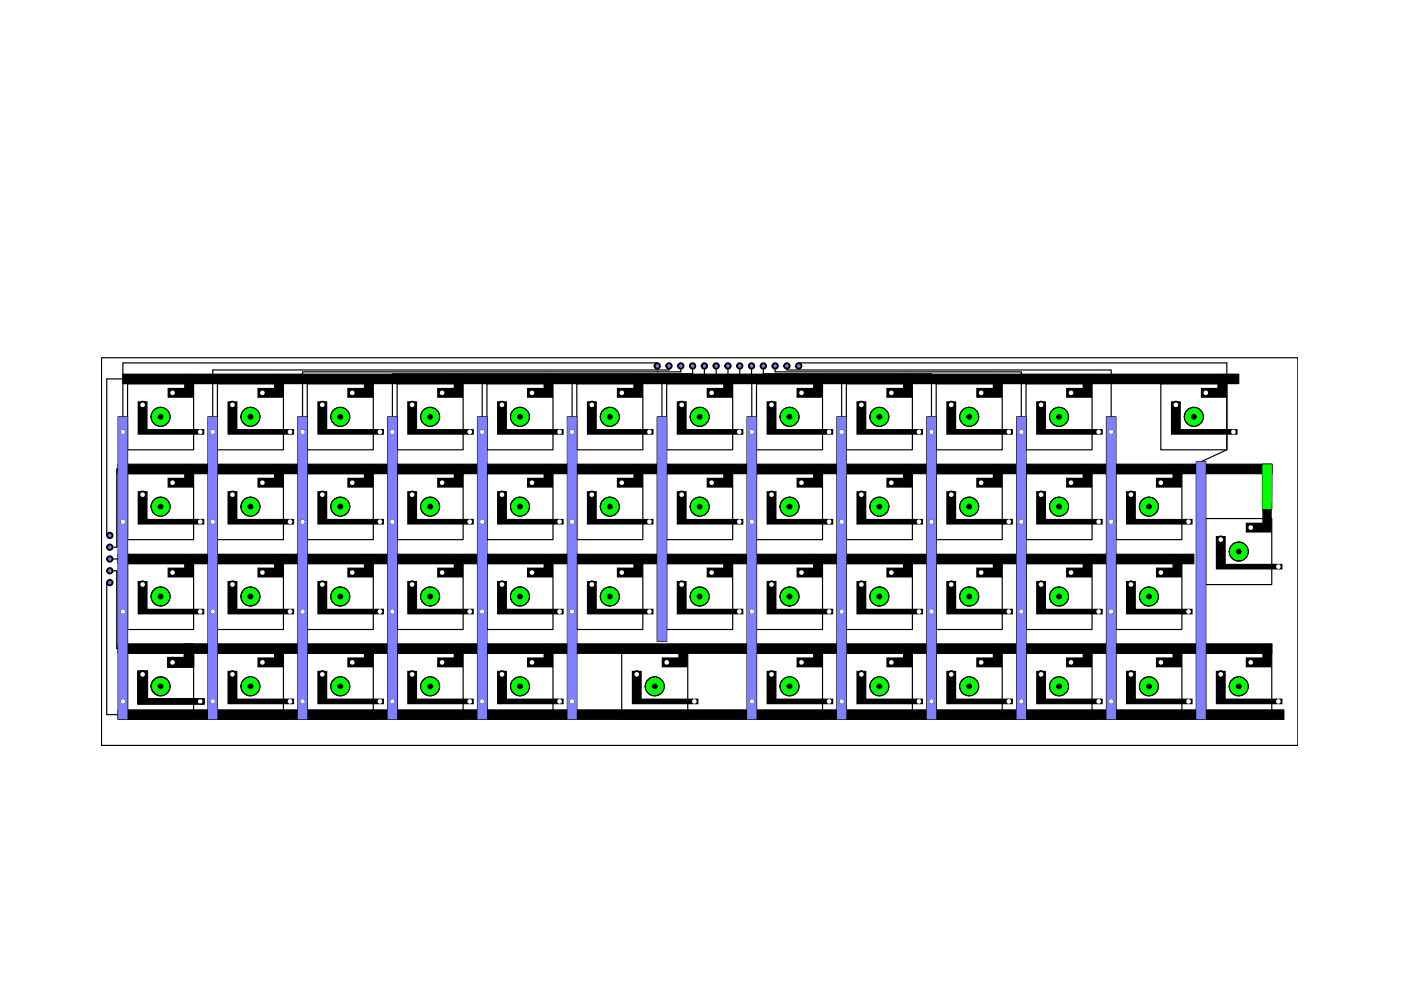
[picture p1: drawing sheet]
<svg xmlns="http://www.w3.org/2000/svg" width="297mm" height="210mm" viewBox="0 0 297 210" stroke-linecap="round" stroke-linejoin="round" font-family="sans-serif">
<circle cx="139.3" cy="77.6" r=".65" fill="#7f7fff"/>
<path d="M26 79.3h236.6v2h-236.6zM25 117.5h228.1v2h-228.1zM25 98.4h244.7v2h-244.7zM25 136.5h244.7v2h-244.7zM35.5 139.4h3.5v-2.9h2v5h-5.5zM25 150.5h247.2v2h-247.2zM29.2 142.2h2.1v5.9h12v1.2h-14.1z" fill="#000"/>
<circle cx="34" cy="145.5" r="2" fill="#0f0"/>
<g fill="none" stroke="#000" stroke-width=".25">
<path d="M25 88.4h2v64.1h-2zM27 81.4h14v14h-14zM46.1 81.4h14v14h-14zM65.1 81.4h14v14h-14zM84.2 81.4h14v14h-14zM103.2 81.4h14v14h-14zM122.3 81.4h14v14h-14zM141.3 81.4h14v14h-14zM160.4 81.4h14v14h-14zM179.4 81.4h14v14h-14zM198.5 81.4h14v14h-14zM217.5 81.4h14v14h-14z"/>
<path d="M246.1 81.4h14v14h-14zM27 119.5h14v14h-14zM27 100.4h14v14h-14zM46.1 119.5h14v14h-14zM46.1 100.4h14v14h-14zM65.1 119.5h14v14h-14zM65.1 100.4h14v14h-14zM84.2 119.5h14v14h-14zM84.2 100.4h14v14h-14zM103.2 119.5h14v14h-14zM103.2 100.4h14v14h-14zM122.3 119.5h14v14h-14z"/>
<path d="M122.3 100.4h14v14h-14zM141.3 119.5h14v14h-14zM141.3 100.4h14v14h-14zM160.4 119.5h14v14h-14zM160.4 100.4h14v14h-14zM179.4 119.5h14v14h-14zM179.4 100.4h14v14h-14zM198.5 119.5h14v14h-14zM198.5 100.4h14v14h-14zM217.5 119.5h14v14h-14zM217.5 100.4h14v14h-14zM236.6 119.5h14v14h-14z"/>
<path d="M236.6 100.4h14v14h-14zM255.6 109.9h14v14h-14zM25 136.5h244.7v2h-244.7zM27 138.5h14v14h-14zM27 136h.1M29.2 138.5h7.1M41 139.4v2.1M46.1 138.5h14v14h-14zM65.1 138.5h14v14h-14zM84.2 138.5h14v14h-14zM103.2 138.5h14v14h-14zM131.8 138.5h14v14h-14z"/>
<path d="M160.4 138.5h14v14h-14zM179.4 138.5h14v14h-14zM198.5 138.5h14v14h-14zM217.5 138.5h14v14h-14zM236.6 138.5h14v14h-14zM255.6 138.5h14v14h-14zM25 150.5h247.2v2h-247.2zM272.2 150.5v2"/>
<circle cx="30.2" cy="85.8" r=".75"/>
<circle cx="34" cy="88.4" r="2"/>
<circle cx="36.6" cy="83.3" r=".75"/>
<circle cx="49.3" cy="85.8" r=".75"/>
<circle cx="53.1" cy="88.4" r="2"/>
<circle cx="55.6" cy="83.3" r=".75"/>
<circle cx="68.3" cy="85.8" r=".75"/>
<circle cx="72.1" cy="88.4" r="2"/>
<circle cx="74.7" cy="83.3" r=".75"/>
<circle cx="87.4" cy="85.8" r=".75"/>
<circle cx="91.2" cy="88.4" r="2"/>
<circle cx="93.7" cy="83.3" r=".75"/>
<circle cx="106.4" cy="85.8" r=".75"/>
<circle cx="110.2" cy="88.4" r="2"/>
<circle cx="112.8" cy="83.3" r=".75"/>
<circle cx="125.5" cy="85.8" r=".75"/>
<circle cx="129.3" cy="88.4" r="2"/>
<circle cx="131.8" cy="83.3" r=".75"/>
<circle cx="144.5" cy="85.8" r=".75"/>
<circle cx="148.3" cy="88.4" r="2"/>
<circle cx="150.9" cy="83.3" r=".75"/>
<circle cx="163.6" cy="85.8" r=".75"/>
<circle cx="167.4" cy="88.4" r="2"/>
<circle cx="169.9" cy="83.3" r=".75"/>
<circle cx="182.6" cy="85.8" r=".75"/>
<circle cx="186.4" cy="88.4" r="2"/>
<circle cx="189" cy="83.3" r=".75"/>
<circle cx="201.7" cy="85.8" r=".75"/>
<circle cx="205.5" cy="88.4" r="2"/>
<circle cx="208" cy="83.3" r=".75"/>
<circle cx="220.7" cy="85.8" r=".75"/>
<circle cx="224.5" cy="88.4" r="2"/>
<circle cx="227.1" cy="83.3" r=".75"/>
<circle cx="249.3" cy="85.8" r=".75"/>
<circle cx="253.1" cy="88.4" r="2"/>
<circle cx="255.7" cy="83.3" r=".75"/>
<circle cx="30.2" cy="104.9" r=".75"/>
<circle cx="34" cy="107.4" r="2"/>
<circle cx="36.6" cy="102.3" r=".75"/>
<circle cx="49.3" cy="104.9" r=".75"/>
<circle cx="53.1" cy="107.4" r="2"/>
<circle cx="55.6" cy="102.3" r=".75"/>
<circle cx="68.3" cy="104.9" r=".75"/>
<circle cx="72.1" cy="107.4" r="2"/>
<circle cx="74.7" cy="102.3" r=".75"/>
<circle cx="87.4" cy="104.9" r=".75"/>
<circle cx="91.2" cy="107.4" r="2"/>
<circle cx="93.7" cy="102.3" r=".75"/>
<circle cx="106.4" cy="104.9" r=".75"/>
<circle cx="110.2" cy="107.4" r="2"/>
<circle cx="112.8" cy="102.3" r=".75"/>
<circle cx="125.5" cy="104.9" r=".75"/>
<circle cx="129.3" cy="107.4" r="2"/>
<circle cx="131.8" cy="102.3" r=".75"/>
<circle cx="144.5" cy="104.9" r=".75"/>
<circle cx="148.3" cy="107.4" r="2"/>
<circle cx="150.9" cy="102.3" r=".75"/>
<circle cx="163.6" cy="104.9" r=".75"/>
<circle cx="167.4" cy="107.4" r="2"/>
<circle cx="169.9" cy="102.3" r=".75"/>
<circle cx="182.6" cy="104.9" r=".75"/>
<circle cx="186.4" cy="107.4" r="2"/>
<circle cx="189" cy="102.3" r=".75"/>
<circle cx="201.7" cy="104.9" r=".75"/>
<circle cx="205.5" cy="107.4" r="2"/>
<circle cx="208" cy="102.3" r=".75"/>
<circle cx="220.7" cy="104.9" r=".75"/>
<circle cx="224.5" cy="107.4" r="2"/>
<circle cx="227.1" cy="102.3" r=".75"/>
<circle cx="239.8" cy="104.9" r=".75"/>
<circle cx="243.6" cy="107.4" r="2"/>
<circle cx="246.1" cy="102.3" r=".75"/>
<circle cx="258.8" cy="114.4" r=".75"/>
<circle cx="262.6" cy="116.9" r="2"/>
<circle cx="265.2" cy="111.9" r=".75"/>
<circle cx="30.2" cy="123.9" r=".75"/>
<circle cx="34" cy="126.5" r="2"/>
<circle cx="36.6" cy="121.4" r=".75"/>
<circle cx="49.3" cy="123.9" r=".75"/>
<circle cx="53.1" cy="126.5" r="2"/>
<circle cx="55.6" cy="121.4" r=".75"/>
<circle cx="68.3" cy="123.9" r=".75"/>
<circle cx="72.1" cy="126.5" r="2"/>
<circle cx="74.7" cy="121.4" r=".75"/>
<circle cx="87.4" cy="123.9" r=".75"/>
<circle cx="91.2" cy="126.5" r="2"/>
<circle cx="93.7" cy="121.4" r=".75"/>
<circle cx="106.4" cy="123.9" r=".75"/>
<circle cx="110.2" cy="126.5" r="2"/>
<circle cx="112.8" cy="121.4" r=".75"/>
<circle cx="125.5" cy="123.9" r=".75"/>
<circle cx="129.3" cy="126.5" r="2"/>
<circle cx="131.8" cy="121.4" r=".75"/>
<circle cx="144.5" cy="123.9" r=".75"/>
<circle cx="148.3" cy="126.5" r="2"/>
<circle cx="150.9" cy="121.4" r=".75"/>
<circle cx="163.6" cy="123.9" r=".75"/>
<circle cx="167.4" cy="126.5" r="2"/>
<circle cx="169.9" cy="121.4" r=".75"/>
<circle cx="182.6" cy="123.9" r=".75"/>
<circle cx="186.4" cy="126.5" r="2"/>
<circle cx="189" cy="121.4" r=".75"/>
<circle cx="201.7" cy="123.9" r=".75"/>
<circle cx="205.5" cy="126.5" r="2"/>
<circle cx="208" cy="121.4" r=".75"/>
<circle cx="220.7" cy="123.9" r=".75"/>
<circle cx="224.5" cy="126.5" r="2"/>
<circle cx="227.1" cy="121.4" r=".75"/>
<circle cx="239.8" cy="123.9" r=".75"/>
<circle cx="243.6" cy="126.5" r="2"/>
<circle cx="246.1" cy="121.4" r=".75"/>
<circle cx="26" cy="148.7" r=".5"/>
<circle cx="30.2" cy="143" r=".5"/>
<circle cx="30.2" cy="143" r=".75"/>
<circle cx="34" cy="145.5" r=".5"/>
<circle cx="34" cy="145.5" r="2"/>
<circle cx="36.6" cy="140.4" r="1.05"/>
<circle cx="36.6" cy="140.4" r=".75"/>
<circle cx="36.6" cy="140.4" r=".5"/>
<circle cx="42.4" cy="148.7" r=".5"/>
<circle cx="49.3" cy="143" r=".75"/>
<circle cx="53.1" cy="145.5" r="2"/>
<circle cx="55.6" cy="140.4" r=".75"/>
<circle cx="68.3" cy="143" r=".75"/>
<circle cx="72.1" cy="145.5" r="2"/>
<circle cx="74.7" cy="140.4" r=".75"/>
<circle cx="87.4" cy="143" r=".75"/>
<circle cx="91.2" cy="145.5" r="2"/>
<circle cx="93.7" cy="140.4" r=".75"/>
<circle cx="106.4" cy="143" r=".75"/>
<circle cx="110.2" cy="145.5" r="2"/>
<circle cx="112.8" cy="140.4" r=".75"/>
<circle cx="135" cy="143" r=".75"/>
<circle cx="138.8" cy="145.5" r="2"/>
<circle cx="141.4" cy="140.4" r=".75"/>
<circle cx="163.6" cy="143" r=".75"/>
<circle cx="167.4" cy="145.5" r="2"/>
<circle cx="169.9" cy="140.4" r=".75"/>
<circle cx="182.6" cy="143" r=".75"/>
<circle cx="186.4" cy="145.5" r="2"/>
<circle cx="189" cy="140.4" r=".75"/>
<circle cx="201.7" cy="143" r=".75"/>
<circle cx="205.5" cy="145.5" r="2"/>
<circle cx="208" cy="140.4" r=".75"/>
<circle cx="220.7" cy="143" r=".75"/>
<circle cx="224.5" cy="145.5" r="2"/>
<circle cx="227.1" cy="140.4" r=".75"/>
<circle cx="239.8" cy="143" r=".75"/>
<circle cx="243.6" cy="145.5" r="2"/>
<circle cx="246.1" cy="140.4" r=".75"/>
<circle cx="258.8" cy="143" r=".75"/>
<circle cx="262.6" cy="145.5" r="2"/>
<circle cx="265.2" cy="140.4" r=".75"/>
</g>
<circle cx="34" cy="145.5" r=".5" fill="#000"/>
<g fill="#fff">
<circle cx="30.2" cy="143" r=".5"/>
<circle cx="36.6" cy="140.4" r=".5"/>
<circle cx="42.4" cy="148.7" r=".5"/>
</g>
<path d="M35.5 139.4h3.5v-2.9h2v5h-5.5zM29.2 142.2h2.1v5.9h12v1.2h-14.1z" fill="none" stroke="#000" stroke-width=".25"/>
<path d="M54.6 139.4h3.5v-2.9h2v5h-5.5zM48.2 142.2h2.1v5.9h12.1v1.2h-14.2z" fill="#000"/>
<circle cx="53.1" cy="145.5" r="2" fill="#0f0"/>
<g fill="none" stroke="#000" stroke-width=".25">
<circle cx="53.1" cy="145.5" r=".5"/>
<circle cx="53.1" cy="145.5" r="2"/>
</g>
<circle cx="53.1" cy="145.5" r=".5" fill="#000"/>
<g fill="#fff">
<circle cx="49.3" cy="143" r=".5"/>
<circle cx="55.6" cy="140.4" r=".5"/>
<circle cx="61.5" cy="148.7" r=".5"/>
</g>
<path d="M73.6 139.4h3.5v-2.9h2v5h-5.5zM67.3 142.2h2.1v5.9h12v1.2h-14.1z" fill="#000"/>
<circle cx="72.1" cy="145.5" r="2" fill="#0f0"/>
<g fill="none" stroke="#000" stroke-width=".25">
<circle cx="72.1" cy="145.5" r="2"/>
<circle cx="72.1" cy="145.5" r=".5"/>
</g>
<circle cx="72.1" cy="145.5" r=".5" fill="#000"/>
<g fill="#fff">
<circle cx="68.3" cy="143" r=".5"/>
<circle cx="74.7" cy="140.4" r=".5"/>
<circle cx="80.5" cy="148.7" r=".5"/>
</g>
<path d="M92.7 139.4h3.5v-2.9h2v5h-5.5zM86.3 142.2h2.1v5.9h12.1v1.2h-14.2z" fill="#000"/>
<circle cx="91.2" cy="145.5" r="2" fill="#0f0"/>
<g fill="none" stroke="#000" stroke-width=".25">
<circle cx="91.2" cy="145.5" r=".5"/>
<circle cx="91.2" cy="145.5" r="2"/>
</g>
<circle cx="91.2" cy="145.5" r=".5" fill="#000"/>
<g fill="#fff">
<circle cx="87.4" cy="143" r=".5"/>
<circle cx="93.7" cy="140.4" r=".5"/>
<circle cx="99.6" cy="148.7" r=".5"/>
</g>
<path d="M111.7 139.4h3.5v-2.9h2v5h-5.5zM105.4 142.2h2.1v5.9h12v1.2h-14.1z" fill="#000"/>
<circle cx="110.2" cy="145.5" r="2" fill="#0f0"/>
<g fill="none" stroke="#000" stroke-width=".25">
<circle cx="110.2" cy="145.5" r="2"/>
<circle cx="110.2" cy="145.5" r=".5"/>
</g>
<circle cx="110.2" cy="145.5" r=".5" fill="#000"/>
<g fill="#fff">
<circle cx="106.4" cy="143" r=".5"/>
<circle cx="112.8" cy="140.4" r=".5"/>
<circle cx="118.6" cy="148.7" r=".5"/>
</g>
<path d="M140.3 139.4h3.5v-2.9h2v5h-5.5zM134 142.2h2.1v5.9h12v1.2h-14.1z" fill="#000"/>
<circle cx="138.8" cy="145.5" r="2" fill="#0f0"/>
<g fill="none" stroke="#000" stroke-width=".25">
<circle cx="138.8" cy="145.5" r=".5"/>
<circle cx="138.8" cy="145.5" r="2"/>
</g>
<circle cx="138.8" cy="145.5" r=".5" fill="#000"/>
<g fill="#fff">
<circle cx="135" cy="143" r=".5"/>
<circle cx="141.4" cy="140.4" r=".5"/>
<circle cx="147.2" cy="148.7" r=".5"/>
</g>
<path d="M168.9 139.4h3.5v-2.9h2v5h-5.5zM162.5 142.2h2.1v5.9h12.1v1.2h-14.2z" fill="#000"/>
<circle cx="167.4" cy="145.5" r="2" fill="#0f0"/>
<g fill="none" stroke="#000" stroke-width=".25">
<circle cx="167.4" cy="145.5" r=".5"/>
<circle cx="167.4" cy="145.5" r="2"/>
</g>
<circle cx="167.4" cy="145.5" r=".5" fill="#000"/>
<g fill="#fff">
<circle cx="163.6" cy="143" r=".5"/>
<circle cx="169.9" cy="140.4" r=".5"/>
<circle cx="175.8" cy="148.7" r=".5"/>
</g>
<path d="M187.9 139.4h3.5v-2.9h2v5h-5.5zM181.6 142.2h2.1v5.9h12v1.2h-14.1z" fill="#000"/>
<circle cx="186.4" cy="145.5" r="2" fill="#0f0"/>
<g fill="none" stroke="#000" stroke-width=".25">
<circle cx="186.4" cy="145.5" r="2"/>
<circle cx="186.4" cy="145.5" r=".5"/>
</g>
<circle cx="186.4" cy="145.5" r=".5" fill="#000"/>
<g fill="#fff">
<circle cx="182.6" cy="143" r=".5"/>
<circle cx="189" cy="140.4" r=".5"/>
<circle cx="194.8" cy="148.7" r=".5"/>
</g>
<path d="M207 139.4h3.5v-2.9h2v5h-5.5zM200.6 142.2h2.1v5.9h12.1v1.2h-14.2z" fill="#000"/>
<circle cx="205.5" cy="145.5" r="2" fill="#0f0"/>
<g fill="none" stroke="#000" stroke-width=".25">
<circle cx="205.5" cy="145.5" r=".5"/>
<circle cx="205.5" cy="145.5" r="2"/>
</g>
<circle cx="205.5" cy="145.5" r=".5" fill="#000"/>
<g fill="#fff">
<circle cx="201.7" cy="143" r=".5"/>
<circle cx="208" cy="140.4" r=".5"/>
<circle cx="213.9" cy="148.7" r=".5"/>
</g>
<path d="M226 139.4h3.5v-2.9h2v5h-5.5zM219.7 142.2h2.1v5.9h12v1.2h-14.1z" fill="#000"/>
<circle cx="224.5" cy="145.5" r="2" fill="#0f0"/>
<g fill="none" stroke="#000" stroke-width=".25">
<circle cx="224.5" cy="145.5" r="2"/>
<circle cx="224.5" cy="145.5" r=".5"/>
</g>
<circle cx="224.5" cy="145.5" r=".5" fill="#000"/>
<g fill="#fff">
<circle cx="220.7" cy="143" r=".5"/>
<circle cx="227.1" cy="140.4" r=".5"/>
<circle cx="232.9" cy="148.7" r=".5"/>
</g>
<path d="M245.1 139.4h3.5v-2.9h2v5h-5.5zM238.7 142.2h2.1v5.9h12.1v1.2h-14.2z" fill="#000"/>
<circle cx="243.6" cy="145.5" r="2" fill="#0f0"/>
<g fill="none" stroke="#000" stroke-width=".25">
<circle cx="243.6" cy="145.5" r=".5"/>
<circle cx="243.6" cy="145.5" r="2"/>
</g>
<circle cx="243.6" cy="145.5" r=".5" fill="#000"/>
<g fill="#fff">
<circle cx="239.8" cy="143" r=".5"/>
<circle cx="246.1" cy="140.4" r=".5"/>
<circle cx="252" cy="148.7" r=".5"/>
</g>
<path d="M264.1 139.4h3.5v-2.9h2v5h-5.5zM257.8 142.2h2.1v5.9h12v1.2h-14.1z" fill="#000"/>
<circle cx="262.6" cy="145.5" r="2" fill="#0f0"/>
<g fill="none" stroke="#000" stroke-width=".25">
<circle cx="262.6" cy="145.5" r=".5"/>
<circle cx="262.6" cy="145.5" r="2"/>
</g>
<circle cx="262.6" cy="145.5" r=".5" fill="#000"/>
<g fill="#fff">
<circle cx="258.8" cy="143" r=".5"/>
<circle cx="265.2" cy="140.4" r=".5"/>
<circle cx="271" cy="148.7" r=".5"/>
</g>
<path d="M35.5 120.3h3.5v-2.8h2v4.9h-5.5zM29.2 123.2h2.1v5.9h12v1.2h-14.1z" fill="#000"/>
<circle cx="34" cy="126.5" r="2" fill="#0f0"/>
<g fill="none" stroke="#000" stroke-width=".25">
<circle cx="34" cy="126.5" r=".5"/>
<circle cx="34" cy="126.5" r="2"/>
</g>
<circle cx="34" cy="126.5" r=".5" fill="#000"/>
<g fill="#fff">
<circle cx="30.2" cy="123.9" r=".5"/>
<circle cx="36.6" cy="121.4" r=".5"/>
<circle cx="42.4" cy="129.7" r=".5"/>
</g>
<path d="M54.6 120.3h3.5v-2.8h2v4.9h-5.5zM48.2 123.2h2.1v5.9h12.1v1.2h-14.2z" fill="#000"/>
<circle cx="53.1" cy="126.5" r="2" fill="#0f0"/>
<g fill="none" stroke="#000" stroke-width=".25">
<circle cx="53.1" cy="126.5" r=".5"/>
<circle cx="53.1" cy="126.5" r="2"/>
</g>
<circle cx="53.1" cy="126.5" r=".5" fill="#000"/>
<g fill="#fff">
<circle cx="49.3" cy="123.9" r=".5"/>
<circle cx="55.6" cy="121.4" r=".5"/>
<circle cx="61.5" cy="129.7" r=".5"/>
</g>
<path d="M73.6 120.3h3.5v-2.8h2v4.9h-5.5zM67.3 123.2h2.1v5.9h12v1.2h-14.1z" fill="#000"/>
<circle cx="72.1" cy="126.5" r="2" fill="#0f0"/>
<g fill="none" stroke="#000" stroke-width=".25">
<circle cx="72.1" cy="126.5" r="2"/>
<circle cx="72.1" cy="126.5" r=".5"/>
</g>
<circle cx="72.1" cy="126.5" r=".5" fill="#000"/>
<g fill="#fff">
<circle cx="68.3" cy="123.9" r=".5"/>
<circle cx="74.7" cy="121.4" r=".5"/>
<circle cx="80.5" cy="129.7" r=".5"/>
</g>
<path d="M92.7 120.3h3.5v-2.8h2v4.9h-5.5zM86.3 123.2h2.1v5.9h12.1v1.2h-14.2z" fill="#000"/>
<circle cx="91.2" cy="126.5" r="2" fill="#0f0"/>
<g fill="none" stroke="#000" stroke-width=".25">
<circle cx="91.2" cy="126.5" r=".5"/>
<circle cx="91.2" cy="126.5" r="2"/>
</g>
<circle cx="91.2" cy="126.5" r=".5" fill="#000"/>
<g fill="#fff">
<circle cx="87.4" cy="123.9" r=".5"/>
<circle cx="93.7" cy="121.4" r=".5"/>
<circle cx="99.6" cy="129.7" r=".5"/>
</g>
<path d="M111.7 120.3h3.5v-2.8h2v4.9h-5.5zM105.4 123.2h2.1v5.9h12v1.2h-14.1z" fill="#000"/>
<circle cx="110.2" cy="126.5" r="2" fill="#0f0"/>
<g fill="none" stroke="#000" stroke-width=".25">
<circle cx="110.2" cy="126.5" r="2"/>
<circle cx="110.2" cy="126.5" r=".5"/>
</g>
<circle cx="110.2" cy="126.5" r=".5" fill="#000"/>
<g fill="#fff">
<circle cx="106.4" cy="123.9" r=".5"/>
<circle cx="112.8" cy="121.4" r=".5"/>
<circle cx="118.6" cy="129.7" r=".5"/>
</g>
<path d="M130.8 120.3h3.5v-2.8h2v4.9h-5.5zM124.4 123.2h2.1v5.9h12.1v1.2h-14.2z" fill="#000"/>
<circle cx="129.3" cy="126.5" r="2" fill="#0f0"/>
<g fill="none" stroke="#000" stroke-width=".25">
<circle cx="129.3" cy="126.5" r=".5"/>
<circle cx="129.3" cy="126.5" r="2"/>
</g>
<circle cx="129.3" cy="126.5" r=".5" fill="#000"/>
<g fill="#fff">
<circle cx="125.5" cy="123.9" r=".5"/>
<circle cx="131.8" cy="121.4" r=".5"/>
<circle cx="137.7" cy="129.7" r=".5"/>
</g>
<path d="M149.8 120.3h3.5v-2.8h2v4.9h-5.5zM143.5 123.2h2.1v5.9h12v1.2h-14.1z" fill="#000"/>
<circle cx="148.3" cy="126.5" r="2" fill="#0f0"/>
<g fill="none" stroke="#000" stroke-width=".25">
<circle cx="148.3" cy="126.5" r="2"/>
<circle cx="148.3" cy="126.5" r=".5"/>
</g>
<circle cx="148.3" cy="126.5" r=".5" fill="#000"/>
<g fill="#fff">
<circle cx="144.5" cy="123.9" r=".5"/>
<circle cx="150.9" cy="121.4" r=".5"/>
<circle cx="156.7" cy="129.7" r=".5"/>
</g>
<path d="M168.9 120.3h3.5v-2.8h2v4.9h-5.5zM162.5 123.2h2.1v5.9h12.1v1.2h-14.2z" fill="#000"/>
<circle cx="167.4" cy="126.5" r="2" fill="#0f0"/>
<g fill="none" stroke="#000" stroke-width=".25">
<circle cx="167.4" cy="126.5" r=".5"/>
<circle cx="167.4" cy="126.5" r="2"/>
</g>
<circle cx="167.4" cy="126.5" r=".5" fill="#000"/>
<g fill="#fff">
<circle cx="163.6" cy="123.9" r=".5"/>
<circle cx="169.9" cy="121.4" r=".5"/>
<circle cx="175.8" cy="129.7" r=".5"/>
</g>
<path d="M187.9 120.3h3.5v-2.8h2v4.9h-5.5zM181.6 123.2h2.1v5.9h12v1.2h-14.1z" fill="#000"/>
<circle cx="186.4" cy="126.5" r="2" fill="#0f0"/>
<g fill="none" stroke="#000" stroke-width=".25">
<circle cx="186.4" cy="126.5" r="2"/>
<circle cx="186.4" cy="126.5" r=".5"/>
</g>
<circle cx="186.4" cy="126.5" r=".5" fill="#000"/>
<g fill="#fff">
<circle cx="182.6" cy="123.9" r=".5"/>
<circle cx="189" cy="121.4" r=".5"/>
<circle cx="194.8" cy="129.7" r=".5"/>
</g>
<path d="M207 120.3h3.5v-2.8h2v4.9h-5.5zM200.6 123.2h2.1v5.9h12.1v1.2h-14.2z" fill="#000"/>
<circle cx="205.5" cy="126.5" r="2" fill="#0f0"/>
<g fill="none" stroke="#000" stroke-width=".25">
<circle cx="205.5" cy="126.5" r=".5"/>
<circle cx="205.5" cy="126.5" r="2"/>
</g>
<circle cx="205.5" cy="126.5" r=".5" fill="#000"/>
<g fill="#fff">
<circle cx="201.7" cy="123.9" r=".5"/>
<circle cx="208" cy="121.4" r=".5"/>
<circle cx="213.9" cy="129.7" r=".5"/>
</g>
<path d="M226 120.3h3.5v-2.8h2v4.9h-5.5zM219.7 123.2h2.1v5.9h12v1.2h-14.1z" fill="#000"/>
<circle cx="224.5" cy="126.5" r="2" fill="#0f0"/>
<g fill="none" stroke="#000" stroke-width=".25">
<circle cx="224.5" cy="126.5" r="2"/>
<circle cx="224.5" cy="126.5" r=".5"/>
</g>
<circle cx="224.5" cy="126.5" r=".5" fill="#000"/>
<g fill="#fff">
<circle cx="220.7" cy="123.9" r=".5"/>
<circle cx="227.1" cy="121.4" r=".5"/>
<circle cx="232.9" cy="129.7" r=".5"/>
</g>
<path d="M245.1 120.3h3.5v-2.8h2v4.9h-5.5zM238.7 123.2h2.1v5.9h12.1v1.2h-14.2z" fill="#000"/>
<circle cx="243.6" cy="126.5" r="2" fill="#0f0"/>
<g fill="none" stroke="#000" stroke-width=".25">
<circle cx="243.6" cy="126.5" r=".5"/>
<circle cx="243.6" cy="126.5" r="2"/>
</g>
<circle cx="243.6" cy="126.5" r=".5" fill="#000"/>
<g fill="#fff">
<circle cx="239.8" cy="123.9" r=".5"/>
<circle cx="246.1" cy="121.4" r=".5"/>
<circle cx="252" cy="129.7" r=".5"/>
</g>
<path d="M264.1 110.8h3.5v-2.9h2v5h-5.5zM257.8 113.7h2.1v5.8h12v1.2h-14.1z" fill="#000"/>
<circle cx="262.6" cy="116.9" r="2" fill="#0f0"/>
<g fill="none" stroke="#000" stroke-width=".25">
<circle cx="262.6" cy="116.9" r=".5"/>
<circle cx="262.6" cy="116.9" r="2"/>
</g>
<circle cx="262.6" cy="116.9" r=".5" fill="#000"/>
<g fill="#fff">
<circle cx="258.8" cy="114.4" r=".5"/>
<circle cx="265.2" cy="111.9" r=".5"/>
<circle cx="271" cy="120.1" r=".5"/>
</g>
<path d="M35.5 101.3h3.5v-2.9h2v5h-5.5zM29.2 104.1h2.1v5.9h12v1.2h-14.1z" fill="#000"/>
<circle cx="34" cy="107.4" r="2" fill="#0f0"/>
<g fill="none" stroke="#000" stroke-width=".25">
<circle cx="34" cy="107.4" r=".5"/>
<circle cx="34" cy="107.4" r="2"/>
</g>
<circle cx="34" cy="107.4" r=".5" fill="#000"/>
<g fill="#fff">
<circle cx="30.2" cy="104.9" r=".5"/>
<circle cx="36.6" cy="102.3" r=".5"/>
<circle cx="42.4" cy="110.6" r=".5"/>
</g>
<path d="M54.6 101.3h3.5v-2.9h2v5h-5.5zM48.2 104.1h2.1v5.9h12.1v1.2h-14.2z" fill="#000"/>
<circle cx="53.1" cy="107.4" r="2" fill="#0f0"/>
<g fill="none" stroke="#000" stroke-width=".25">
<circle cx="53.1" cy="107.4" r=".5"/>
<circle cx="53.1" cy="107.4" r="2"/>
</g>
<circle cx="53.1" cy="107.4" r=".5" fill="#000"/>
<g fill="#fff">
<circle cx="49.3" cy="104.9" r=".5"/>
<circle cx="55.6" cy="102.3" r=".5"/>
<circle cx="61.5" cy="110.6" r=".5"/>
</g>
<path d="M73.6 101.3h3.5v-2.9h2v5h-5.5zM67.3 104.1h2.1v5.9h12v1.2h-14.1z" fill="#000"/>
<circle cx="72.1" cy="107.4" r="2" fill="#0f0"/>
<g fill="none" stroke="#000" stroke-width=".25">
<circle cx="72.1" cy="107.4" r="2"/>
<circle cx="72.1" cy="107.4" r=".5"/>
</g>
<circle cx="72.1" cy="107.4" r=".5" fill="#000"/>
<g fill="#fff">
<circle cx="68.3" cy="104.9" r=".5"/>
<circle cx="74.7" cy="102.3" r=".5"/>
<circle cx="80.5" cy="110.6" r=".5"/>
</g>
<path d="M92.7 101.3h3.5v-2.9h2v5h-5.5zM86.3 104.1h2.1v5.9h12.1v1.2h-14.2z" fill="#000"/>
<circle cx="91.2" cy="107.4" r="2" fill="#0f0"/>
<g fill="none" stroke="#000" stroke-width=".25">
<circle cx="91.2" cy="107.4" r=".5"/>
<circle cx="91.2" cy="107.4" r="2"/>
</g>
<circle cx="91.2" cy="107.4" r=".5" fill="#000"/>
<g fill="#fff">
<circle cx="87.4" cy="104.9" r=".5"/>
<circle cx="93.7" cy="102.3" r=".5"/>
<circle cx="99.6" cy="110.6" r=".5"/>
</g>
<path d="M111.7 101.3h3.5v-2.9h2v5h-5.5zM105.4 104.1h2.1v5.9h12v1.2h-14.1z" fill="#000"/>
<circle cx="110.2" cy="107.4" r="2" fill="#0f0"/>
<g fill="none" stroke="#000" stroke-width=".25">
<circle cx="110.2" cy="107.4" r="2"/>
<circle cx="110.2" cy="107.4" r=".5"/>
</g>
<circle cx="110.2" cy="107.4" r=".5" fill="#000"/>
<g fill="#fff">
<circle cx="106.4" cy="104.9" r=".5"/>
<circle cx="112.8" cy="102.3" r=".5"/>
<circle cx="118.6" cy="110.6" r=".5"/>
</g>
<path d="M130.8 101.3h3.5v-2.9h2v5h-5.5zM124.4 104.1h2.1v5.9h12.1v1.2h-14.2z" fill="#000"/>
<circle cx="129.3" cy="107.4" r="2" fill="#0f0"/>
<g fill="none" stroke="#000" stroke-width=".25">
<circle cx="129.3" cy="107.4" r=".5"/>
<circle cx="129.3" cy="107.4" r="2"/>
</g>
<circle cx="129.3" cy="107.4" r=".5" fill="#000"/>
<g fill="#fff">
<circle cx="125.5" cy="104.9" r=".5"/>
<circle cx="131.8" cy="102.3" r=".5"/>
<circle cx="137.7" cy="110.6" r=".5"/>
</g>
<path d="M149.8 101.3h3.5v-2.9h2v5h-5.5zM143.5 104.1h2.1v5.9h12v1.2h-14.1z" fill="#000"/>
<circle cx="148.3" cy="107.4" r="2" fill="#0f0"/>
<g fill="none" stroke="#000" stroke-width=".25">
<circle cx="148.3" cy="107.4" r="2"/>
<circle cx="148.3" cy="107.4" r=".5"/>
</g>
<circle cx="148.3" cy="107.4" r=".5" fill="#000"/>
<g fill="#fff">
<circle cx="144.5" cy="104.9" r=".5"/>
<circle cx="150.9" cy="102.3" r=".5"/>
<circle cx="156.7" cy="110.6" r=".5"/>
</g>
<path d="M168.9 101.3h3.5v-2.9h2v5h-5.5zM162.5 104.1h2.1v5.9h12.1v1.2h-14.2z" fill="#000"/>
<circle cx="167.4" cy="107.4" r="2" fill="#0f0"/>
<g fill="none" stroke="#000" stroke-width=".25">
<circle cx="167.4" cy="107.4" r=".5"/>
<circle cx="167.4" cy="107.4" r="2"/>
</g>
<circle cx="167.4" cy="107.4" r=".5" fill="#000"/>
<g fill="#fff">
<circle cx="163.6" cy="104.9" r=".5"/>
<circle cx="169.9" cy="102.3" r=".5"/>
<circle cx="175.8" cy="110.6" r=".5"/>
</g>
<path d="M187.9 101.3h3.5v-2.9h2v5h-5.5zM181.6 104.1h2.1v5.9h12v1.2h-14.1z" fill="#000"/>
<circle cx="186.4" cy="107.4" r="2" fill="#0f0"/>
<g fill="none" stroke="#000" stroke-width=".25">
<circle cx="186.4" cy="107.4" r="2"/>
<circle cx="186.4" cy="107.4" r=".5"/>
</g>
<circle cx="186.4" cy="107.4" r=".5" fill="#000"/>
<g fill="#fff">
<circle cx="182.6" cy="104.9" r=".5"/>
<circle cx="189" cy="102.3" r=".5"/>
<circle cx="194.8" cy="110.6" r=".5"/>
</g>
<path d="M207 101.3h3.5v-2.9h2v5h-5.5zM200.6 104.1h2.1v5.9h12.1v1.2h-14.2z" fill="#000"/>
<circle cx="205.5" cy="107.4" r="2" fill="#0f0"/>
<g fill="none" stroke="#000" stroke-width=".25">
<circle cx="205.5" cy="107.4" r=".5"/>
<circle cx="205.5" cy="107.4" r="2"/>
</g>
<circle cx="205.5" cy="107.4" r=".5" fill="#000"/>
<g fill="#fff">
<circle cx="201.7" cy="104.9" r=".5"/>
<circle cx="208" cy="102.3" r=".5"/>
<circle cx="213.9" cy="110.6" r=".5"/>
</g>
<path d="M226 101.3h3.5v-2.9h2v5h-5.5zM219.7 104.1h2.1v5.9h12v1.2h-14.1z" fill="#000"/>
<circle cx="224.5" cy="107.4" r="2" fill="#0f0"/>
<g fill="none" stroke="#000" stroke-width=".25">
<circle cx="224.5" cy="107.4" r="2"/>
<circle cx="224.5" cy="107.4" r=".5"/>
</g>
<circle cx="224.5" cy="107.4" r=".5" fill="#000"/>
<g fill="#fff">
<circle cx="220.7" cy="104.9" r=".5"/>
<circle cx="227.1" cy="102.3" r=".5"/>
<circle cx="232.9" cy="110.6" r=".5"/>
</g>
<path d="M245.1 101.3h3.5v-2.9h2v5h-5.5zM238.7 104.1h2.1v5.9h12.1v1.2h-14.2z" fill="#000"/>
<circle cx="243.6" cy="107.4" r="2" fill="#0f0"/>
<g fill="none" stroke="#000" stroke-width=".25">
<circle cx="243.6" cy="107.4" r=".5"/>
<circle cx="243.6" cy="107.4" r="2"/>
</g>
<circle cx="243.6" cy="107.4" r=".5" fill="#000"/>
<g fill="#fff">
<circle cx="239.8" cy="104.9" r=".5"/>
<circle cx="246.1" cy="102.3" r=".5"/>
<circle cx="252" cy="110.6" r=".5"/>
</g>
<path d="M35.5 82.2h3.5v-2.8h2v4.9h-5.5zM29.2 85.1h2.1v5.9h12v1.2h-14.1z" fill="#000"/>
<circle cx="34" cy="88.4" r="2" fill="#0f0"/>
<g fill="none" stroke="#000" stroke-width=".25">
<circle cx="34" cy="88.4" r=".5"/>
<circle cx="34" cy="88.4" r="2"/>
</g>
<circle cx="34" cy="88.4" r=".5" fill="#000"/>
<g fill="#fff">
<circle cx="30.2" cy="85.8" r=".5"/>
<circle cx="36.6" cy="83.3" r=".5"/>
<circle cx="42.4" cy="91.6" r=".5"/>
</g>
<path d="M54.6 82.2h3.5v-2.8h2v4.9h-5.5zM48.2 85.1h2.1v5.9h12.1v1.2h-14.2z" fill="#000"/>
<circle cx="53.1" cy="88.4" r="2" fill="#0f0"/>
<g fill="none" stroke="#000" stroke-width=".25">
<circle cx="53.1" cy="88.4" r=".5"/>
<circle cx="53.1" cy="88.4" r="2"/>
</g>
<circle cx="53.1" cy="88.4" r=".5" fill="#000"/>
<g fill="#fff">
<circle cx="49.3" cy="85.8" r=".5"/>
<circle cx="55.6" cy="83.3" r=".5"/>
<circle cx="61.5" cy="91.6" r=".5"/>
</g>
<path d="M73.6 82.2h3.5v-2.8h2v4.9h-5.5zM67.3 85.1h2.1v5.9h12v1.2h-14.1z" fill="#000"/>
<circle cx="72.1" cy="88.4" r="2" fill="#0f0"/>
<g fill="none" stroke="#000" stroke-width=".25">
<circle cx="72.1" cy="88.4" r="2"/>
<circle cx="72.1" cy="88.4" r=".5"/>
</g>
<circle cx="72.1" cy="88.4" r=".5" fill="#000"/>
<g fill="#fff">
<circle cx="68.3" cy="85.8" r=".5"/>
<circle cx="74.7" cy="83.3" r=".5"/>
<circle cx="80.5" cy="91.6" r=".5"/>
</g>
<path d="M92.7 82.2h3.5v-2.8h2v4.9h-5.5zM86.3 85.1h2.1v5.9h12.1v1.2h-14.2z" fill="#000"/>
<circle cx="91.2" cy="88.4" r="2" fill="#0f0"/>
<g fill="none" stroke="#000" stroke-width=".25">
<circle cx="91.2" cy="88.4" r=".5"/>
<circle cx="91.2" cy="88.4" r="2"/>
</g>
<circle cx="91.2" cy="88.4" r=".5" fill="#000"/>
<g fill="#fff">
<circle cx="87.4" cy="85.8" r=".5"/>
<circle cx="93.7" cy="83.3" r=".5"/>
<circle cx="99.6" cy="91.6" r=".5"/>
</g>
<path d="M111.7 82.2h3.5v-2.8h2v4.9h-5.5zM105.4 85.1h2.1v5.9h12v1.2h-14.1z" fill="#000"/>
<circle cx="110.2" cy="88.4" r="2" fill="#0f0"/>
<g fill="none" stroke="#000" stroke-width=".25">
<circle cx="110.2" cy="88.4" r="2"/>
<circle cx="110.2" cy="88.4" r=".5"/>
</g>
<circle cx="110.2" cy="88.4" r=".5" fill="#000"/>
<g fill="#fff">
<circle cx="106.4" cy="85.8" r=".5"/>
<circle cx="112.8" cy="83.3" r=".5"/>
<circle cx="118.6" cy="91.6" r=".5"/>
</g>
<path d="M130.8 82.2h3.5v-2.8h2v4.9h-5.5zM124.4 85.1h2.1v5.9h12.1v1.2h-14.2z" fill="#000"/>
<circle cx="129.3" cy="88.4" r="2" fill="#0f0"/>
<g fill="none" stroke="#000" stroke-width=".25">
<circle cx="129.3" cy="88.4" r=".5"/>
<circle cx="129.3" cy="88.4" r="2"/>
</g>
<circle cx="129.3" cy="88.4" r=".5" fill="#000"/>
<g fill="#fff">
<circle cx="125.5" cy="85.8" r=".5"/>
<circle cx="131.8" cy="83.3" r=".5"/>
<circle cx="137.7" cy="91.6" r=".5"/>
</g>
<path d="M149.8 82.2h3.5v-2.8h2v4.9h-5.5zM143.5 85.1h2.1v5.9h12v1.2h-14.1z" fill="#000"/>
<circle cx="148.3" cy="88.4" r="2" fill="#0f0"/>
<g fill="none" stroke="#000" stroke-width=".25">
<circle cx="148.3" cy="88.4" r="2"/>
<circle cx="148.3" cy="88.4" r=".5"/>
</g>
<circle cx="148.3" cy="88.4" r=".5" fill="#000"/>
<g fill="#fff">
<circle cx="144.5" cy="85.8" r=".5"/>
<circle cx="150.9" cy="83.3" r=".5"/>
<circle cx="156.7" cy="91.6" r=".5"/>
</g>
<path d="M168.9 82.2h3.5v-2.8h2v4.9h-5.5zM162.5 85.1h2.1v5.9h12.1v1.2h-14.2z" fill="#000"/>
<circle cx="167.4" cy="88.4" r="2" fill="#0f0"/>
<g fill="none" stroke="#000" stroke-width=".25">
<circle cx="167.4" cy="88.4" r=".5"/>
<circle cx="167.4" cy="88.4" r="2"/>
</g>
<circle cx="167.4" cy="88.4" r=".5" fill="#000"/>
<g fill="#fff">
<circle cx="163.6" cy="85.8" r=".5"/>
<circle cx="169.9" cy="83.3" r=".5"/>
<circle cx="175.8" cy="91.6" r=".5"/>
</g>
<path d="M187.9 82.2h3.5v-2.8h2v4.9h-5.5zM181.6 85.1h2.1v5.9h12v1.2h-14.1z" fill="#000"/>
<circle cx="186.4" cy="88.4" r="2" fill="#0f0"/>
<g fill="none" stroke="#000" stroke-width=".25">
<circle cx="186.4" cy="88.4" r="2"/>
<circle cx="186.4" cy="88.4" r=".5"/>
</g>
<circle cx="186.4" cy="88.4" r=".5" fill="#000"/>
<g fill="#fff">
<circle cx="182.6" cy="85.8" r=".5"/>
<circle cx="189" cy="83.3" r=".5"/>
<circle cx="194.8" cy="91.6" r=".5"/>
</g>
<path d="M207 82.2h3.5v-2.8h2v4.9h-5.5zM200.6 85.1h2.1v5.9h12.1v1.2h-14.2z" fill="#000"/>
<circle cx="205.5" cy="88.4" r="2" fill="#0f0"/>
<g fill="none" stroke="#000" stroke-width=".25">
<circle cx="205.5" cy="88.4" r=".5"/>
<circle cx="205.5" cy="88.4" r="2"/>
</g>
<circle cx="205.5" cy="88.4" r=".5" fill="#000"/>
<g fill="#fff">
<circle cx="201.7" cy="85.8" r=".5"/>
<circle cx="208" cy="83.3" r=".5"/>
<circle cx="213.9" cy="91.6" r=".5"/>
</g>
<path d="M226 82.2h3.5v-2.8h2v4.9h-5.5zM219.7 85.1h2.1v5.9h12v1.2h-14.1z" fill="#000"/>
<circle cx="224.5" cy="88.4" r="2" fill="#0f0"/>
<g fill="none" stroke="#000" stroke-width=".25">
<circle cx="224.5" cy="88.4" r="2"/>
<circle cx="224.5" cy="88.4" r=".5"/>
</g>
<circle cx="224.5" cy="88.4" r=".5" fill="#000"/>
<g fill="#fff">
<circle cx="220.7" cy="85.8" r=".5"/>
<circle cx="227.1" cy="83.3" r=".5"/>
<circle cx="232.9" cy="91.6" r=".5"/>
</g>
<path d="M254.6 82.2h3.5v-2.8h2v4.9h-5.5zM248.3 85.1h2.1v5.9h12v1.2h-14.1z" fill="#000"/>
<circle cx="253.1" cy="88.4" r="2" fill="#0f0"/>
<g fill="none" stroke="#000" stroke-width=".25">
<circle cx="253.1" cy="88.4" r=".5"/>
<circle cx="253.1" cy="88.4" r="2"/>
</g>
<circle cx="253.1" cy="88.4" r=".5" fill="#000"/>
<g fill="#fff">
<circle cx="249.3" cy="85.8" r=".5"/>
<circle cx="255.7" cy="83.3" r=".5"/>
<circle cx="261.5" cy="91.6" r=".5"/>
</g>
<g fill="none" stroke="#000" stroke-width=".25">
<path d="M26 79.3h236.6v2h-236.6zM25 98.4h244.7v2h-244.7zM25 117.5h228.1v2h-228.1z"/>
<circle cx="26" cy="91.6" r=".5"/>
<circle cx="26" cy="110.6" r=".5"/>
<circle cx="26" cy="129.7" r=".5"/>
</g>
<g fill="#fff">
<circle cx="26" cy="91.6" r=".5"/>
<circle cx="26" cy="110.6" r=".5"/>
<circle cx="26" cy="129.7" r=".5"/>
<circle cx="26" cy="148.7" r=".5"/>
</g>
<g fill="none" stroke="#000" stroke-width=".25">
<path d="M139.3 88.4h2v47.6h-2z"/>
<circle cx="140.3" cy="91.6" r=".5"/>
<circle cx="140.3" cy="110.6" r=".5"/>
<circle cx="140.3" cy="129.7" r=".5"/>
</g>
<g fill="#fff">
<circle cx="140.3" cy="91.6" r=".5"/>
<circle cx="140.3" cy="110.6" r=".5"/>
<circle cx="140.3" cy="129.7" r=".5"/>
</g>
<g fill="none" stroke="#000" stroke-width=".25">
<path d="M253.6 97.9h2v54.6h-2z"/>
<circle cx="254.6" cy="120.1" r=".5"/>
<circle cx="254.6" cy="148.7" r=".5"/>
</g>
<g fill="#fff">
<circle cx="254.6" cy="120.1" r=".5"/>
<circle cx="254.6" cy="148.7" r=".5"/>
</g>
<g fill="none" stroke="#000" stroke-width=".25">
<path d="M267.7 98.4h2l-.1 9.6h-1.9z"/>
<circle cx="26" cy="143" r=".5"/>
</g>
<circle cx="26" cy="143" r=".5" fill="#fff"/>
<circle cx="45.1" cy="143" r=".5" fill="none" stroke="#000" stroke-width=".25"/>
<circle cx="45.1" cy="143" r=".5" fill="#fff"/>
<circle cx="64.1" cy="143" r=".5" fill="none" stroke="#000" stroke-width=".25"/>
<circle cx="64.1" cy="143" r=".5" fill="#fff"/>
<circle cx="83.2" cy="143" r=".5" fill="none" stroke="#000" stroke-width=".25"/>
<circle cx="83.2" cy="143" r=".5" fill="#fff"/>
<circle cx="102.2" cy="143" r=".5" fill="none" stroke="#000" stroke-width=".25"/>
<circle cx="102.2" cy="143" r=".5" fill="#fff"/>
<circle cx="121.3" cy="143" r=".5" fill="none" stroke="#000" stroke-width=".25"/>
<circle cx="121.3" cy="143" r=".5" fill="#fff"/>
<circle cx="140.3" cy="133.1" r=".5" fill="none" stroke="#000" stroke-width=".25"/>
<circle cx="140.3" cy="133.1" r=".5" fill="#fff"/>
<circle cx="159.4" cy="143" r=".5" fill="none" stroke="#000" stroke-width=".25"/>
<circle cx="159.4" cy="143" r=".5" fill="#fff"/>
<circle cx="178.4" cy="143" r=".5" fill="none" stroke="#000" stroke-width=".25"/>
<circle cx="178.4" cy="143" r=".5" fill="#fff"/>
<circle cx="197.5" cy="143" r=".5" fill="none" stroke="#000" stroke-width=".25"/>
<circle cx="197.5" cy="143" r=".5" fill="#fff"/>
<circle cx="216.5" cy="143" r=".5" fill="none" stroke="#000" stroke-width=".25"/>
<circle cx="216.5" cy="143" r=".5" fill="#fff"/>
<circle cx="235.6" cy="143" r=".5" fill="none" stroke="#000" stroke-width=".25"/>
<circle cx="235.6" cy="143" r=".5" fill="#fff"/>
<circle cx="254.6" cy="143" r=".5" fill="none" stroke="#000" stroke-width=".25"/>
<circle cx="254.6" cy="143" r=".5" fill="#fff"/>
<path d="M267.7 98.4h2l-.1 9.6h-1.9z" fill="#0f0"/>
<g fill="none" stroke="#000" stroke-width=".25">
<path d="M21.5 75.8h253.7v82.2h-253.7zM44.1 88.4h2v64.1h-2z"/>
<circle cx="45.1" cy="91.6" r=".5"/>
<circle cx="45.1" cy="110.6" r=".5"/>
<circle cx="45.1" cy="129.7" r=".5"/>
<circle cx="45.1" cy="148.7" r=".5"/>
<circle cx="139.2" cy="151.5" r=".5"/>
</g>
<circle cx="139.2" cy="151.5" r=".5" fill="#000"/>
<g fill="#fff">
<circle cx="45.1" cy="91.6" r=".5"/>
<circle cx="45.1" cy="110.6" r=".5"/>
<circle cx="45.1" cy="129.7" r=".5"/>
<circle cx="45.1" cy="148.7" r=".5"/>
</g>
<g fill="none" stroke="#000" stroke-width=".25">
<path d="M63.1 88.4h2v64.1h-2z"/>
<circle cx="64.1" cy="91.6" r=".5"/>
<circle cx="64.1" cy="110.6" r=".5"/>
<circle cx="64.1" cy="129.7" r=".5"/>
<circle cx="64.1" cy="148.7" r=".5"/>
</g>
<g fill="#fff">
<circle cx="64.1" cy="91.6" r=".5"/>
<circle cx="64.1" cy="110.6" r=".5"/>
<circle cx="64.1" cy="129.7" r=".5"/>
<circle cx="64.1" cy="148.7" r=".5"/>
</g>
<g fill="none" stroke="#000" stroke-width=".25">
<path d="M82.2 88.4h2v64.1h-2z"/>
<circle cx="83.2" cy="91.6" r=".5"/>
<circle cx="83.2" cy="110.6" r=".5"/>
<circle cx="83.2" cy="129.7" r=".5"/>
<circle cx="83.2" cy="148.7" r=".5"/>
</g>
<g fill="#fff">
<circle cx="83.2" cy="91.6" r=".5"/>
<circle cx="83.2" cy="110.6" r=".5"/>
<circle cx="83.2" cy="129.7" r=".5"/>
<circle cx="83.2" cy="148.7" r=".5"/>
</g>
<g fill="none" stroke="#000" stroke-width=".25">
<path d="M101.2 88.4h2v64.1h-2z"/>
<circle cx="102.2" cy="91.6" r=".5"/>
<circle cx="102.2" cy="110.6" r=".5"/>
<circle cx="102.2" cy="129.7" r=".5"/>
<circle cx="102.2" cy="148.7" r=".5"/>
</g>
<g fill="#fff">
<circle cx="102.2" cy="91.6" r=".5"/>
<circle cx="102.2" cy="110.6" r=".5"/>
<circle cx="102.2" cy="129.7" r=".5"/>
<circle cx="102.2" cy="148.7" r=".5"/>
</g>
<g fill="none" stroke="#000" stroke-width=".25">
<path d="M120.3 88.4h2v64.1h-2z"/>
<circle cx="121.3" cy="91.6" r=".5"/>
<circle cx="121.3" cy="110.6" r=".5"/>
<circle cx="121.3" cy="129.7" r=".5"/>
<circle cx="121.3" cy="148.7" r=".5"/>
</g>
<g fill="#fff">
<circle cx="121.3" cy="91.6" r=".5"/>
<circle cx="121.3" cy="110.6" r=".5"/>
<circle cx="121.3" cy="129.7" r=".5"/>
<circle cx="121.3" cy="148.7" r=".5"/>
</g>
<g fill="none" stroke="#000" stroke-width=".25">
<path d="M158.4 88.4h2v64.1h-2z"/>
<circle cx="159.4" cy="91.6" r=".5"/>
<circle cx="159.4" cy="110.6" r=".5"/>
<circle cx="159.4" cy="129.7" r=".5"/>
<circle cx="159.4" cy="148.7" r=".5"/>
</g>
<g fill="#fff">
<circle cx="159.4" cy="91.6" r=".5"/>
<circle cx="159.4" cy="110.6" r=".5"/>
<circle cx="159.4" cy="129.7" r=".5"/>
<circle cx="159.4" cy="148.7" r=".5"/>
</g>
<g fill="none" stroke="#000" stroke-width=".25">
<path d="M177.4 88.4h2v64.1h-2z"/>
<circle cx="178.4" cy="91.6" r=".5"/>
<circle cx="178.4" cy="110.6" r=".5"/>
<circle cx="178.4" cy="129.7" r=".5"/>
<circle cx="178.4" cy="148.7" r=".5"/>
</g>
<g fill="#fff">
<circle cx="178.4" cy="91.6" r=".5"/>
<circle cx="178.4" cy="110.6" r=".5"/>
<circle cx="178.4" cy="129.7" r=".5"/>
<circle cx="178.4" cy="148.7" r=".5"/>
</g>
<g fill="none" stroke="#000" stroke-width=".25">
<path d="M196.5 88.4h2v64.1h-2z"/>
<circle cx="197.5" cy="91.6" r=".5"/>
<circle cx="197.5" cy="110.6" r=".5"/>
<circle cx="197.5" cy="129.7" r=".5"/>
<circle cx="197.5" cy="148.7" r=".5"/>
</g>
<g fill="#fff">
<circle cx="197.5" cy="91.6" r=".5"/>
<circle cx="197.5" cy="110.6" r=".5"/>
<circle cx="197.5" cy="129.7" r=".5"/>
<circle cx="197.5" cy="148.7" r=".5"/>
</g>
<g fill="none" stroke="#000" stroke-width=".25">
<path d="M215.5 88.4h2v64.1h-2z"/>
<circle cx="216.5" cy="91.6" r=".5"/>
<circle cx="216.5" cy="110.6" r=".5"/>
<circle cx="216.5" cy="129.7" r=".5"/>
<circle cx="216.5" cy="148.7" r=".5"/>
</g>
<g fill="#fff">
<circle cx="216.5" cy="91.6" r=".5"/>
<circle cx="216.5" cy="110.6" r=".5"/>
<circle cx="216.5" cy="129.7" r=".5"/>
<circle cx="216.5" cy="148.7" r=".5"/>
</g>
<g fill="none" stroke="#000" stroke-width=".25">
<path d="M234.6 88.4h2v64.1h-2z"/>
<circle cx="235.6" cy="91.6" r=".5"/>
<circle cx="235.6" cy="110.6" r=".5"/>
<circle cx="235.6" cy="129.7" r=".5"/>
<circle cx="235.6" cy="148.7" r=".5"/>
</g>
<g fill="#fff">
<circle cx="235.6" cy="91.6" r=".5"/>
<circle cx="235.6" cy="110.6" r=".5"/>
<circle cx="235.6" cy="129.7" r=".5"/>
<circle cx="235.6" cy="148.7" r=".5"/>
</g>
<g fill="none" stroke="#000" stroke-width=".25">
<path d="M139.3 76.9h-113.3v11.5M139.3 78.4h-94.2v10M144.3 78.8h-80.2v9.6M146.8 79.2h-63.6v9.2M149.3 79.6h-47.1v8.8M154.3 78.2v2.2h-14v8M161.8 79.2h35.7v9.2M164.3 78.8h52.2v9.6M166.8 78.4h68.8v10M169.3 76.9h90.8v18.5l-5.5 2.5M178.4 79.6v8.8M151.8 80h-30.5v8.4"/>
<path d="M156.8 80h2.6v8.4"/>
<circle cx="139.3" cy="77.6" r=".5"/>
<circle cx="139.3" cy="77.6" r=".65"/>
</g>
<circle cx="141.8" cy="77.6" r=".65" fill="#7f7fff"/>
<g fill="none" stroke="#000" stroke-width=".25">
<circle cx="141.8" cy="77.6" r=".65"/>
<circle cx="141.8" cy="77.6" r=".5"/>
</g>
<circle cx="144.3" cy="77.6" r=".65" fill="#7f7fff"/>
<g fill="none" stroke="#000" stroke-width=".25">
<circle cx="144.3" cy="77.6" r=".5"/>
<circle cx="144.3" cy="77.6" r=".65"/>
</g>
<circle cx="146.8" cy="77.6" r=".65" fill="#7f7fff"/>
<g fill="none" stroke="#000" stroke-width=".25">
<circle cx="146.8" cy="77.6" r=".5"/>
<circle cx="146.8" cy="77.6" r=".65"/>
</g>
<circle cx="149.3" cy="77.6" r=".65" fill="#7f7fff"/>
<g fill="none" stroke="#000" stroke-width=".25">
<circle cx="149.3" cy="77.6" r=".65"/>
<circle cx="149.3" cy="77.6" r=".5"/>
</g>
<circle cx="151.8" cy="77.6" r=".65" fill="#7f7fff"/>
<g fill="none" stroke="#000" stroke-width=".25">
<circle cx="151.8" cy="77.6" r=".5"/>
<circle cx="151.8" cy="77.6" r=".65"/>
</g>
<circle cx="154.3" cy="77.6" r=".65" fill="#7f7fff"/>
<g fill="none" stroke="#000" stroke-width=".25">
<circle cx="154.3" cy="77.6" r=".5"/>
<circle cx="154.3" cy="77.6" r=".65"/>
</g>
<circle cx="156.8" cy="77.6" r=".65" fill="#7f7fff"/>
<g fill="none" stroke="#000" stroke-width=".25">
<circle cx="156.8" cy="77.6" r=".65"/>
<circle cx="156.8" cy="77.6" r=".5"/>
</g>
<circle cx="159.3" cy="77.6" r=".65" fill="#7f7fff"/>
<g fill="none" stroke="#000" stroke-width=".25">
<circle cx="159.3" cy="77.6" r=".5"/>
<circle cx="159.3" cy="77.6" r=".65"/>
</g>
<circle cx="161.8" cy="77.6" r=".65" fill="#7f7fff"/>
<g fill="none" stroke="#000" stroke-width=".25">
<circle cx="161.8" cy="77.6" r=".5"/>
<circle cx="161.8" cy="77.6" r=".65"/>
</g>
<circle cx="164.3" cy="77.6" r=".65" fill="#7f7fff"/>
<g fill="none" stroke="#000" stroke-width=".25">
<circle cx="164.3" cy="77.6" r=".65"/>
<circle cx="164.3" cy="77.6" r=".5"/>
</g>
<circle cx="166.8" cy="77.6" r=".65" fill="#7f7fff"/>
<g fill="none" stroke="#000" stroke-width=".25">
<circle cx="166.8" cy="77.6" r=".5"/>
<circle cx="166.8" cy="77.6" r=".65"/>
</g>
<circle cx="169.3" cy="77.6" r=".65" fill="#7f7fff"/>
<g fill="none" stroke="#000" stroke-width=".25">
<path d="M141.8 78.2v.2h-2.5M144.3 78.2v.6M146.8 78.2v1M149.3 78.2v1.4M151.8 78.2v1.8M156.8 78.2v1.8M159.3 78.2v1.4h19.1M161.8 78.2v1M164.3 78.2v.6M166.8 78.2v.2"/>
<circle cx="169.3" cy="77.6" r=".5"/>
<circle cx="169.3" cy="77.6" r=".65"/>
</g>
<circle cx="23.3" cy="123.5" r=".65" fill="#7f7fff"/>
<g fill="none" stroke="#000" stroke-width=".25">
<circle cx="23.3" cy="123.5" r=".5"/>
<circle cx="23.3" cy="123.5" r=".65"/>
</g>
<circle cx="23.3" cy="121" r=".65" fill="#7f7fff"/>
<g fill="none" stroke="#000" stroke-width=".25">
<circle cx="23.3" cy="121" r=".5"/>
<circle cx="23.3" cy="121" r=".65"/>
</g>
<circle cx="23.3" cy="118.5" r=".65" fill="#7f7fff"/>
<g fill="none" stroke="#000" stroke-width=".25">
<circle cx="23.3" cy="118.5" r=".5"/>
<circle cx="23.3" cy="118.5" r=".65"/>
</g>
<circle cx="23.3" cy="116" r=".65" fill="#7f7fff"/>
<g fill="none" stroke="#000" stroke-width=".25">
<circle cx="23.3" cy="116" r=".5"/>
<circle cx="23.3" cy="116" r=".65"/>
</g>
<circle cx="23.3" cy="113.5" r=".65" fill="#7f7fff"/>
<g fill="none" stroke="#000" stroke-width=".25">
<path d="M25 99.5h-.3v16.5h-.8M26 80.3h-3.4v33.2M23.8 118.5h1.2M22.6 123.5v28h2.4M23.9 121h.8v16.5h.3"/>
<circle cx="23.3" cy="113.5" r=".5"/>
<circle cx="23.3" cy="113.5" r=".65"/>
</g>
<g fill="#8080ff">
<path d="M139.3 88.4h2v47.6h-2z"/>
<path d="M253.6 97.9h2v54.6h-2z"/>
<path d="M25 88.4h2v64.1h-2zM25.5 148.7a.5 .5 0 0 0 1 0 .5 .5 0 0 0-1 0zM25.5 129.7a.5 .5 0 0 0 1 0 .5 .5 0 0 0-1 0zM25.5 110.6a.5 .5 0 0 0 1 0 .5 .5 0 0 0-1 0zM25.5 91.6a.5 .5 0 0 0 1 0 .5 .5 0 0 0-1 0z"/>
<path d="M44.1 88.4h2v64.1h-2zM44.6 148.7a.5 .5 0 0 0 1 0 .5 .5 0 0 0-1 0zM44.6 129.7a.5 .5 0 0 0 1 0 .5 .5 0 0 0-1 0zM44.6 110.6a.5 .5 0 0 0 1 0 .5 .5 0 0 0-1 0zM44.6 91.6a.5 .5 0 0 0 1 0 .5 .5 0 0 0-1 0z"/>
<path d="M63.1 88.4h2v64.1h-2zM63.6 148.7a.5 .5 0 0 0 1 0 .5 .5 0 0 0-1 0zM63.6 129.7a.5 .5 0 0 0 1 0 .5 .5 0 0 0-1 0zM63.6 110.6a.5 .5 0 0 0 1 0 .5 .5 0 0 0-1 0zM63.6 91.6a.5 .5 0 0 0 1 0 .5 .5 0 0 0-1 0z"/>
<path d="M101.2 88.4h2v64.1h-2zM101.7 148.7a.5 .5 0 0 0 1 0 .5 .5 0 0 0-1 0zM101.7 129.7a.5 .5 0 0 0 1 0 .5 .5 0 0 0-1 0zM101.7 110.6a.5 .5 0 0 0 1 0 .5 .5 0 0 0-1 0zM101.7 91.6a.5 .5 0 0 0 1 0 .5 .5 0 0 0-1 0z"/>
<path d="M82.2 88.4h2v64.1h-2zM82.7 148.7a.5 .5 0 0 0 1 0 .5 .5 0 0 0-1 0zM82.7 129.7a.5 .5 0 0 0 1 0 .5 .5 0 0 0-1 0zM82.7 110.6a.5 .5 0 0 0 1 0 .5 .5 0 0 0-1 0zM82.7 91.6a.5 .5 0 0 0 1 0 .5 .5 0 0 0-1 0z"/>
<path d="M120.3 88.4h2v64.1h-2zM120.8 148.7a.5 .5 0 0 0 1 0 .5 .5 0 0 0-1 0zM120.8 129.7a.5 .5 0 0 0 1 0 .5 .5 0 0 0-1 0zM120.8 110.6a.5 .5 0 0 0 1 0 .5 .5 0 0 0-1 0zM120.8 91.6a.5 .5 0 0 0 1 0 .5 .5 0 0 0-1 0z"/>
<path d="M158.4 88.4h2v64.1h-2zM158.9 148.7a.5 .5 0 0 0 1 0 .5 .5 0 0 0-1 0zM158.9 129.7a.5 .5 0 0 0 1 0 .5 .5 0 0 0-1 0zM158.9 110.6a.5 .5 0 0 0 1 0 .5 .5 0 0 0-1 0zM158.9 91.6a.5 .5 0 0 0 1 0 .5 .5 0 0 0-1 0z"/>
<path d="M177.4 88.4h2v64.1h-2zM177.9 148.7a.5 .5 0 0 0 1 0 .5 .5 0 0 0-1 0zM177.9 129.7a.5 .5 0 0 0 1 0 .5 .5 0 0 0-1 0zM177.9 110.6a.5 .5 0 0 0 1 0 .5 .5 0 0 0-1 0zM177.9 91.6a.5 .5 0 0 0 1 0 .5 .5 0 0 0-1 0z"/>
<path d="M196.5 88.4h2v64.1h-2zM197 148.7a.5 .5 0 0 0 1 0 .5 .5 0 0 0-1 0zM197 129.7a.5 .5 0 0 0 1 0 .5 .5 0 0 0-1 0zM197 110.6a.5 .5 0 0 0 1 0 .5 .5 0 0 0-1 0zM197 91.6a.5 .5 0 0 0 1 0 .5 .5 0 0 0-1 0z"/>
<path d="M215.5 88.4h2v64.1h-2zM216 148.7a.5 .5 0 0 0 1 0 .5 .5 0 0 0-1 0zM216 129.7a.5 .5 0 0 0 1 0 .5 .5 0 0 0-1 0zM216 110.6a.5 .5 0 0 0 1 0 .5 .5 0 0 0-1 0zM216 91.6a.5 .5 0 0 0 1 0 .5 .5 0 0 0-1 0z"/>
<path d="M234.6 88.4h2v64.1h-2zM235.1 148.7a.5 .5 0 0 0 1 0 .5 .5 0 0 0-1 0zM235.1 129.7a.5 .5 0 0 0 1 0 .5 .5 0 0 0-1 0zM235.1 110.6a.5 .5 0 0 0 1 0 .5 .5 0 0 0-1 0zM235.1 91.6a.5 .5 0 0 0 1 0 .5 .5 0 0 0-1 0z"/>
</g>
</svg>
